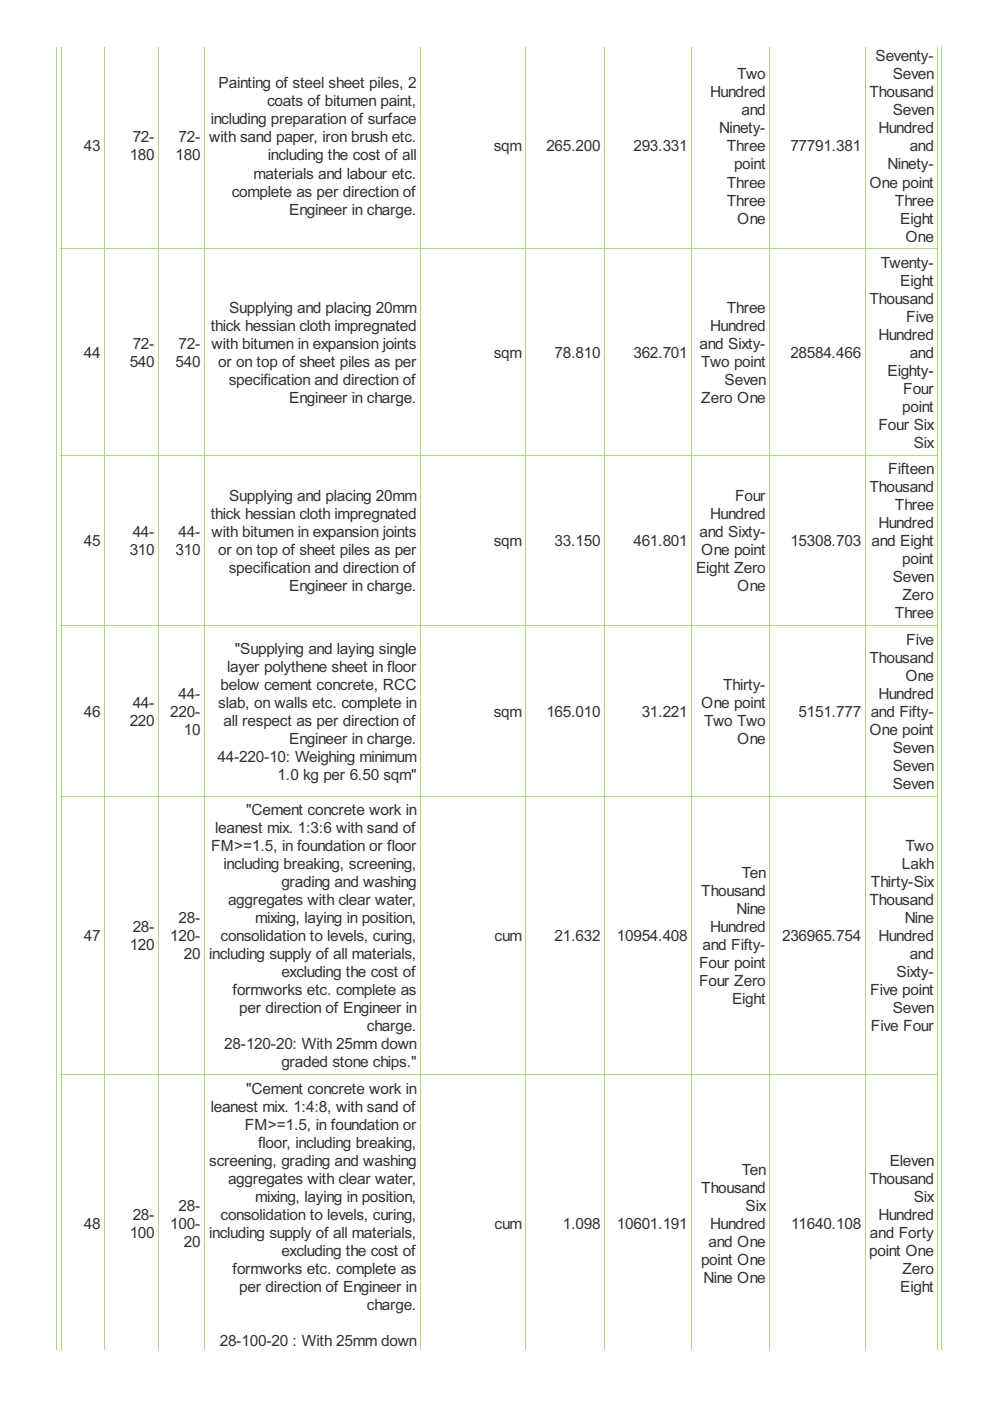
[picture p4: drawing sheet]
<svg xmlns="http://www.w3.org/2000/svg" width="210mm" height="297mm" viewBox="0 0 210 297" stroke-linecap="round" stroke-linejoin="round" font-family="sans-serif">
<defs><g id="words">
<g font-size="3.7" fill="#333">
<text x="156.3" y="16.8">Two</text>
<text x="185.6" y="13">Seventy-</text>
<text x="189.3" y="16.8">Seven</text>
<text x="46.3" y="18.7">Painting of steel sheet piles, 2</text>
<text x="56.6" y="22.6">coats of bitumen paint,</text>
<text x="150.6" y="20.7">Hundred</text>
<text x="184.3" y="20.7">Thousand</text>
<text x="44.7" y="26.4">including preparation of surface</text>
<text x="152.5" y="28.3">Ninety-</text>
<text x="157.2" y="24.5">and</text>
<text x="186.3" y="28.3">Hundred</text>
<text x="189.3" y="24.5">Seven</text>
<text x="17.8" y="32.1">43</text>
<text x="27.5" y="34">180</text>
<text x="28.1" y="30.2">72-</text>
<text x="37.2" y="34">180</text>
<text x="37.8" y="30.2">72-</text>
<text x="44.4" y="30.2">with sand paper, iron brush etc.</text>
<text x="56.8" y="34">including the cost of all</text>
<text x="104.7" y="32.1">sqm</text>
<text x="115.8" y="32.1">265.200</text>
<text x="134.3" y="32.1">293.331</text>
<text x="154.1" y="32.1">Three</text>
<text x="155.6" y="35.9">point</text>
<text x="167.6" y="32.1">77791.381</text>
<text x="188.2" y="35.9">Ninety-</text>
<text x="192.9" y="32.1">and</text>
<text x="49.1" y="41.7">complete as per direction of</text>
<text x="53.8" y="37.8">materials and labour etc.</text>
<text x="154.1" y="39.8">Three</text>
<text x="184.3" y="39.8">One point</text>
<text x="61.3" y="45.5">Engineer in charge.</text>
<text x="154.1" y="43.6">Three</text>
<text x="156.3" y="47.4">One</text>
<text x="189.8" y="43.6">Three</text>
<text x="190.9" y="47.4">Eight</text>
<text x="192" y="51.2">One</text>
<text x="186.7" y="56.8">Twenty-</text>
<text x="184.3" y="64.4">Thousand</text>
<text x="190.9" y="60.6">Eight</text>
<text x="44.7" y="70.2">thick hessian cloth impregnated</text>
<text x="48.6" y="66.3">Supplying and placing 20mm</text>
<text x="150.6" y="70.2">Hundred</text>
<text x="154.1" y="66.3">Three</text>
<text x="192.1" y="68.2">Five</text>
<text x="17.8" y="75.9">44</text>
<text x="27.5" y="77.8">540</text>
<text x="28.1" y="74">72-</text>
<text x="37.2" y="77.8">540</text>
<text x="37.8" y="74">72-</text>
<text x="44.9" y="74">with bitumen in expansion joints</text>
<text x="46.3" y="77.8">or on top of sheet piles as per</text>
<text x="104.7" y="75.9">sqm</text>
<text x="117.6" y="75.9">78.810</text>
<text x="134.3" y="75.9">362.701</text>
<text x="148.3" y="74">and Sixty-</text>
<text x="148.7" y="77.8">Two point</text>
<text x="167.6" y="75.9">28584.466</text>
<text x="186.3" y="72.1">Hundred</text>
<text x="192.9" y="75.9">and</text>
<text x="48.5" y="81.6">specification and direction of</text>
<text x="153.6" y="81.6">Seven</text>
<text x="188.2" y="79.7">Eighty-</text>
<text x="191.5" y="83.5">Four</text>
<text x="61.3" y="85.4">Engineer in charge.</text>
<text x="148.7" y="85.4">Zero One</text>
<text x="191.3" y="87.4">point</text>
<text x="186.3" y="91.2">Four Six</text>
<text x="193.7" y="95">Six</text>
<text x="188.3" y="100.6">Fifteen</text>
<text x="48.6" y="106.3">Supplying and placing 20mm</text>
<text x="155.9" y="106.3">Four</text>
<text x="184.3" y="104.4">Thousand</text>
<text x="28.1" y="113.9">44-</text>
<text x="37.8" y="113.9">44-</text>
<text x="44.7" y="110.1">thick hessian cloth impregnated</text>
<text x="44.9" y="113.9">with bitumen in expansion joints</text>
<text x="148.3" y="113.9">and Sixty-</text>
<text x="150.6" y="110.1">Hundred</text>
<text x="186.3" y="112">Hundred</text>
<text x="189.8" y="108.2">Three</text>
<text x="17.8" y="115.8">45</text>
<text x="27.5" y="117.8">310</text>
<text x="37.2" y="117.8">310</text>
<text x="46.3" y="117.8">or on top of sheet piles as per</text>
<text x="104.7" y="115.8">sqm</text>
<text x="117.6" y="115.8">33.150</text>
<text x="134.3" y="115.8">461.801</text>
<text x="148.7" y="117.8">One point</text>
<text x="167.6" y="115.8">15308.703</text>
<text x="184.8" y="115.8">and Eight</text>
<text x="191.3" y="119.7">point</text>
<text x="48.5" y="121.6">specification and direction of</text>
<text x="61.3" y="125.4">Engineer in charge.</text>
<text x="147.6" y="121.6">Eight Zero</text>
<text x="156.3" y="125.4">One</text>
<text x="189.3" y="123.5">Seven</text>
<text x="189.8" y="131.1">Three</text>
<text x="191.3" y="127.3">Zero</text>
<text x="192.1" y="136.7">Five</text>
<text x="48.2" y="142.4">layer polythene sheet in floor</text>
<text x="49.8" y="138.6">&quot;Supplying and laying single</text>
<text x="184.3" y="140.5">Thousand</text>
<text x="37.8" y="148.2">44-</text>
<text x="46.8" y="146.2">below cement concrete, RCC</text>
<text x="153.3" y="146.2">Thirty-</text>
<text x="186.3" y="148.2">Hundred</text>
<text x="192" y="144.3">One</text>
<text x="17.8" y="152">46</text>
<text x="27.5" y="153.9">220</text>
<text x="28.1" y="150.1">44-</text>
<text x="36.1" y="152">220-</text>
<text x="39" y="155.8">10</text>
<text x="46.3" y="150.1">slab, on walls etc. complete in</text>
<text x="47.4" y="153.9">all respect as per direction of</text>
<text x="104.7" y="152">sqm</text>
<text x="115.8" y="152">165.010</text>
<text x="136.1" y="152">31.221</text>
<text x="148.7" y="150.1">One point</text>
<text x="149.3" y="153.9">Two Two</text>
<text x="169.3" y="152">5151.777</text>
<text x="184.3" y="155.8">One point</text>
<text x="184.6" y="152">and Fifty-</text>
<text x="46.1" y="161.5">44-220-10: Weighing minimum</text>
<text x="61.3" y="157.7">Engineer in charge.</text>
<text x="156.3" y="157.7">One</text>
<text x="189.3" y="159.6">Seven</text>
<text x="58.9" y="165.3">1.0 kg per 6.50 sqm&quot;</text>
<text x="189.3" y="163.4">Seven</text>
<text x="189.3" y="167.3">Seven</text>
<text x="52.2" y="172.8">&quot;Cement concrete work in</text>
<text x="45.6" y="176.6">leanest mix. 1:3:6 with sand of</text>
<text x="44.7" y="180.5">FM&gt;=1.5, in foundation or floor</text>
<text x="47.4" y="184.3">including breaking, screening,</text>
<text x="191.2" y="184.3">Lakh</text>
<text x="192" y="180.5">Two</text>
<text x="48.4" y="191.9">aggregates with clear water,</text>
<text x="59.7" y="188.1">grading and washing</text>
<text x="148.7" y="190">Thousand</text>
<text x="157.3" y="186.2">Ten</text>
<text x="184.3" y="191.9">Thousand</text>
<text x="184.7" y="188.1">Thirty-Six</text>
<text x="28.1" y="197.7">28-</text>
<text x="37.8" y="195.7">28-</text>
<text x="54.1" y="195.7">mixing, laying in position,</text>
<text x="150.6" y="197.7">Hundred</text>
<text x="156.2" y="193.8">Nine</text>
<text x="191.8" y="195.7">Nine</text>
<text x="17.8" y="199.6">47</text>
<text x="27.5" y="201.5">120</text>
<text x="36.1" y="199.6">120-</text>
<text x="39" y="203.4">20</text>
<text x="44.4" y="203.4">including supply of all materials,</text>
<text x="46.8" y="199.6">consolidation to levels, curing,</text>
<text x="104.9" y="199.6">cum</text>
<text x="117.6" y="199.6">21.632</text>
<text x="130.8" y="199.6">10954.408</text>
<text x="149" y="201.5">and Fifty-</text>
<text x="165.8" y="199.6">236965.754</text>
<text x="186.3" y="199.6">Hundred</text>
<text x="192.9" y="203.4">and</text>
<text x="59.7" y="207.2">excluding the cost of</text>
<text x="148.2" y="205.3">Four point</text>
<text x="148.2" y="209.1">Four Zero</text>
<text x="190.1" y="207.2">Sixty-</text>
<text x="49.3" y="211">formworks etc. complete as</text>
<text x="50.7" y="214.9">per direction of Engineer in</text>
<text x="155.2" y="212.9">Eight</text>
<text x="184.5" y="211">Five point</text>
<text x="189.3" y="214.9">Seven</text>
<text x="77.8" y="218.7">charge.</text>
<text x="184.7" y="218.7">Five Four</text>
<text x="47.6" y="222.5">28-120-20: With 25mm down</text>
<text x="59.7" y="226.3">graded stone chips.&quot;</text>
<text x="52.2" y="231.9">&quot;Cement concrete work in</text>
<text x="44.7" y="235.7">leanest mix. 1:4:8, with sand of</text>
<text x="51.9" y="239.5">FM&gt;=1.5, in foundation or</text>
<text x="54.7" y="243.3">floor, including breaking,</text>
<text x="44.4" y="247.2">screening, grading and washing</text>
<text x="48.4" y="251">aggregates with clear water,</text>
<text x="157.3" y="249.1">Ten</text>
<text x="184.3" y="251">Thousand</text>
<text x="188.6" y="247.2">Eleven</text>
<text x="37.8" y="256.7">28-</text>
<text x="54.1" y="254.8">mixing, laying in position,</text>
<text x="148.7" y="252.9">Thousand</text>
<text x="158.1" y="256.7">Six</text>
<text x="193.7" y="254.8">Six</text>
<text x="17.8" y="260.5">48</text>
<text x="27.5" y="262.4">100</text>
<text x="28.1" y="258.6">28-</text>
<text x="36.1" y="260.5">100-</text>
<text x="44.4" y="262.4">including supply of all materials,</text>
<text x="46.8" y="258.6">consolidation to levels, curing,</text>
<text x="104.9" y="260.5">cum</text>
<text x="119.3" y="260.5">1.098</text>
<text x="130.8" y="260.5">10601.191</text>
<text x="150.6" y="260.5">Hundred</text>
<text x="167.7" y="260.5">11640.108</text>
<text x="184.4" y="262.4">and Forty</text>
<text x="186.3" y="258.6">Hundred</text>
<text x="39" y="264.4">20</text>
<text x="59.7" y="266.3">excluding the cost of</text>
<text x="148.6" y="268.2">point One</text>
<text x="150.2" y="264.4">and One</text>
<text x="184.3" y="266.3">point One</text>
<text x="49.3" y="270.1">formworks etc. complete as</text>
<text x="50.7" y="273.9">per direction of Engineer in</text>
<text x="149.2" y="272">Nine One</text>
<text x="190.9" y="273.9">Eight</text>
<text x="191.3" y="270.1">Zero</text>
<text x="77.8" y="277.7">charge.</text>
<text x="46.6" y="285.4">28-100-20 : With 25mm down</text>
</g>
</g></defs>
<g fill="none" stroke="#a8da7f" stroke-width=".21">
<path d="M12 9.9v276.3M12.9 9.9v276.3M22.2 9.9v276.3M33.6 9.9v276.3M43.3 9.9v276.3M89.2 9.9v276.3M111.5 9.9v276.3M128.2 9.9v276.3M146.6 9.9v276.3M163.2 9.9v276.3M183.4 9.9v276.3M198.9 9.9v276.3"/>
<path d="M199.6 9.9v276.3M12.9 52.7h186M12.9 96.5h186M12.9 132.6h186M12.9 168.8h186M12.9 227.8h186"/>
</g>
<use href="#words"/>
</svg>
